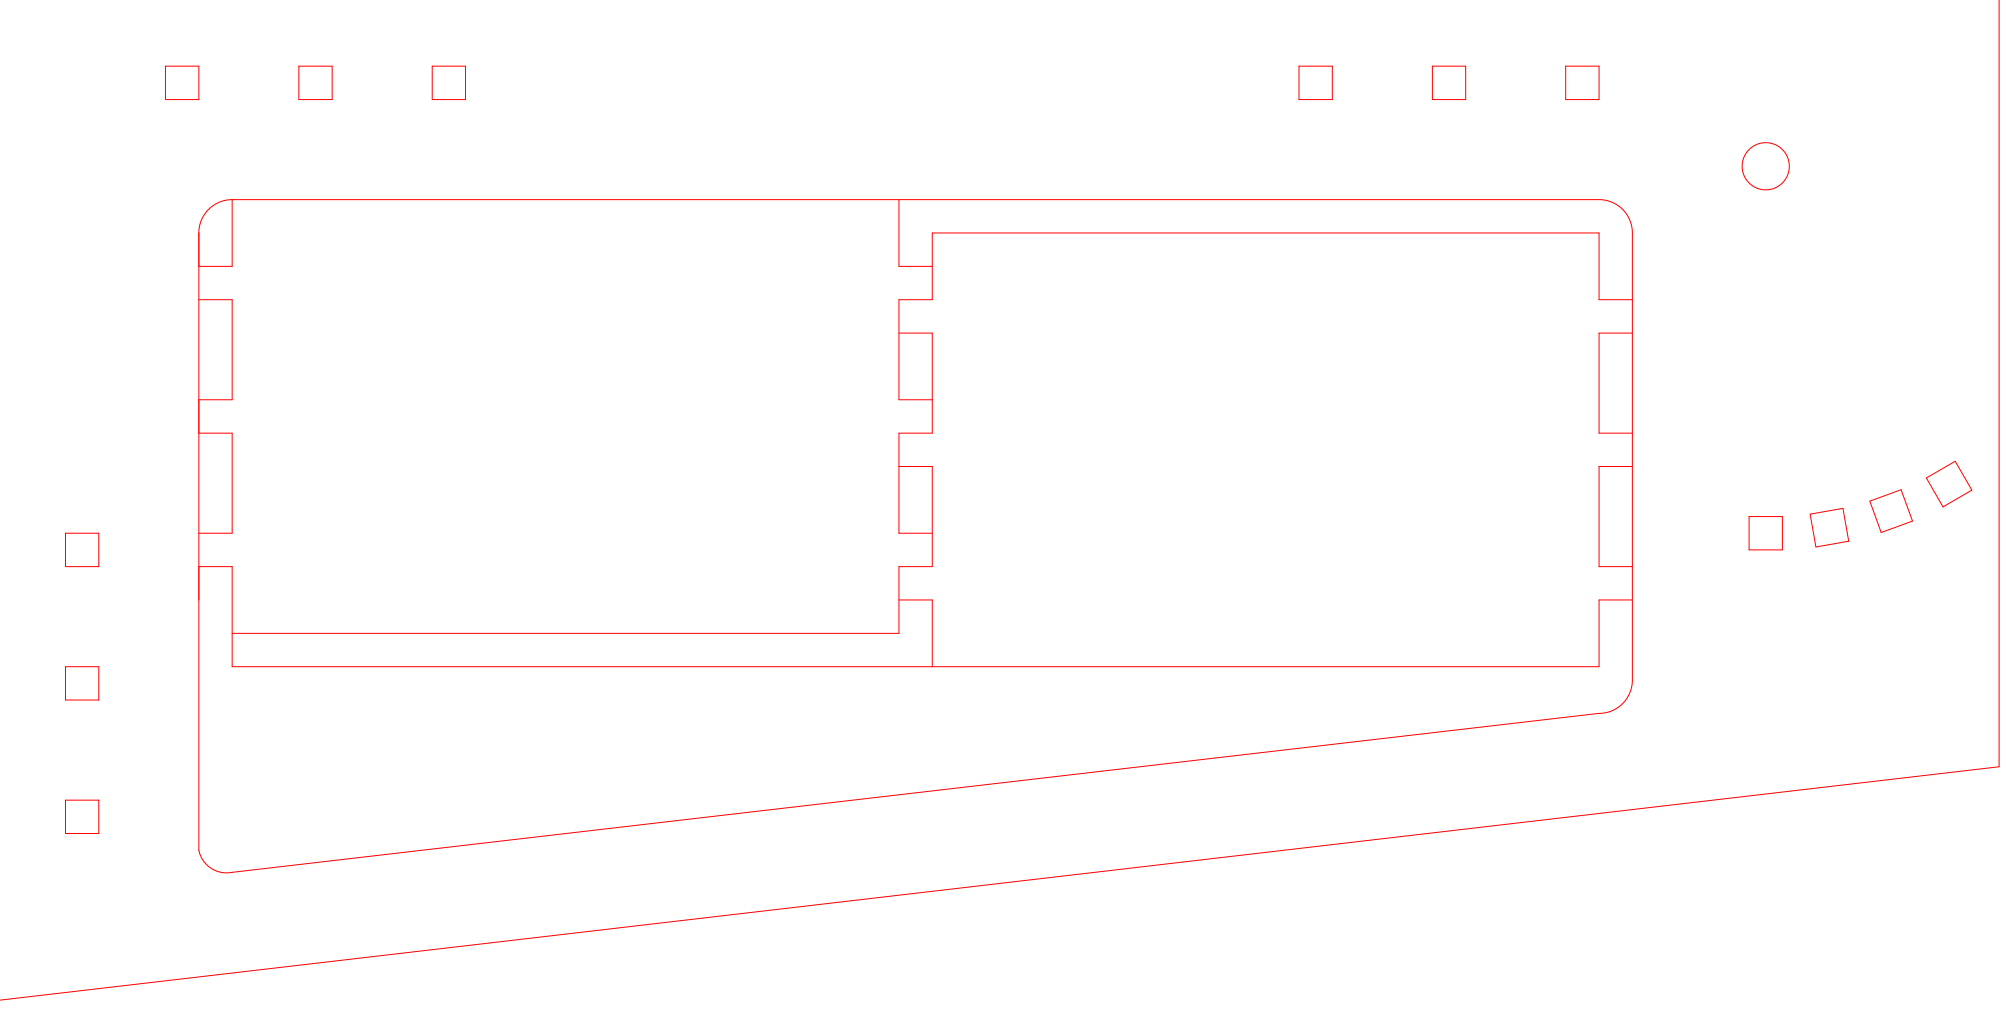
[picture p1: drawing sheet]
<svg xmlns="http://www.w3.org/2000/svg" width="603mm" height="303mm" viewBox="0 0 603 303" stroke-linecap="round" stroke-linejoin="round" font-family="sans-serif">
<g fill="none" stroke="#f00" stroke-width=".3">
<path d="M599.6 -.1v229.9l-599.6 70M49.6 19.8h10v10h-10zM89.6 19.8h10v10h-10zM129.6 19.8h10v10h-10zM389.6 19.8h10v10h-10zM429.6 19.8h10v10h-10zM469.6 19.8h10v10h-10zM69.6 59.8v20h-10M269.6 59.8v20h10M62.3 63.1l1-1 1.9-1.2 1.8-.7 2.2-.4h410.9l2.9 .6 2.4 1.3 2.3 2.2 1.4 2.6 .5 2.8v135l-.5 2.7-1.2 2.4-1.8 2.1-2.5 1.5-2.7 .8-411.9 47.8h-1.9l-1.9-.4-1.8-.9-1.8-1.5-1.3-1.9-.7-2v-185.7l.8-3.3zM59.6 89.8h10v30h-10M269.6 99.8h10v30h-10v30h10"/>
<path d="M489.6 89.8h-10v-20h-200v20h-10v30h10M489.6 99.8h-10v30h10M59.6 129.8h10v30h-10M269.6 139.8h10v30h-10v20h-200M489.6 139.8h-10v30h10M19.6 159.8h10v10h-10zM524.6 154.8h10v10h-10zM542.9 154.1l9.9-1.7 1.7 9.8-9.8 1.8zM560.9 150.2l9.3-3.4 3.5 9.4-9.4 3.4zM577.8 143.3l8.7-5 5 8.6-8.7 5zM59.6 169.8h10v30h410v-20h10M269.6 179.8h10v20"/>
<path d="M19.6 199.8h10v10h-10zM19.6 239.8h10v10h-10z"/>
<circle cx="529.6" cy="49.8" r="7.1"/>
</g>
</svg>
